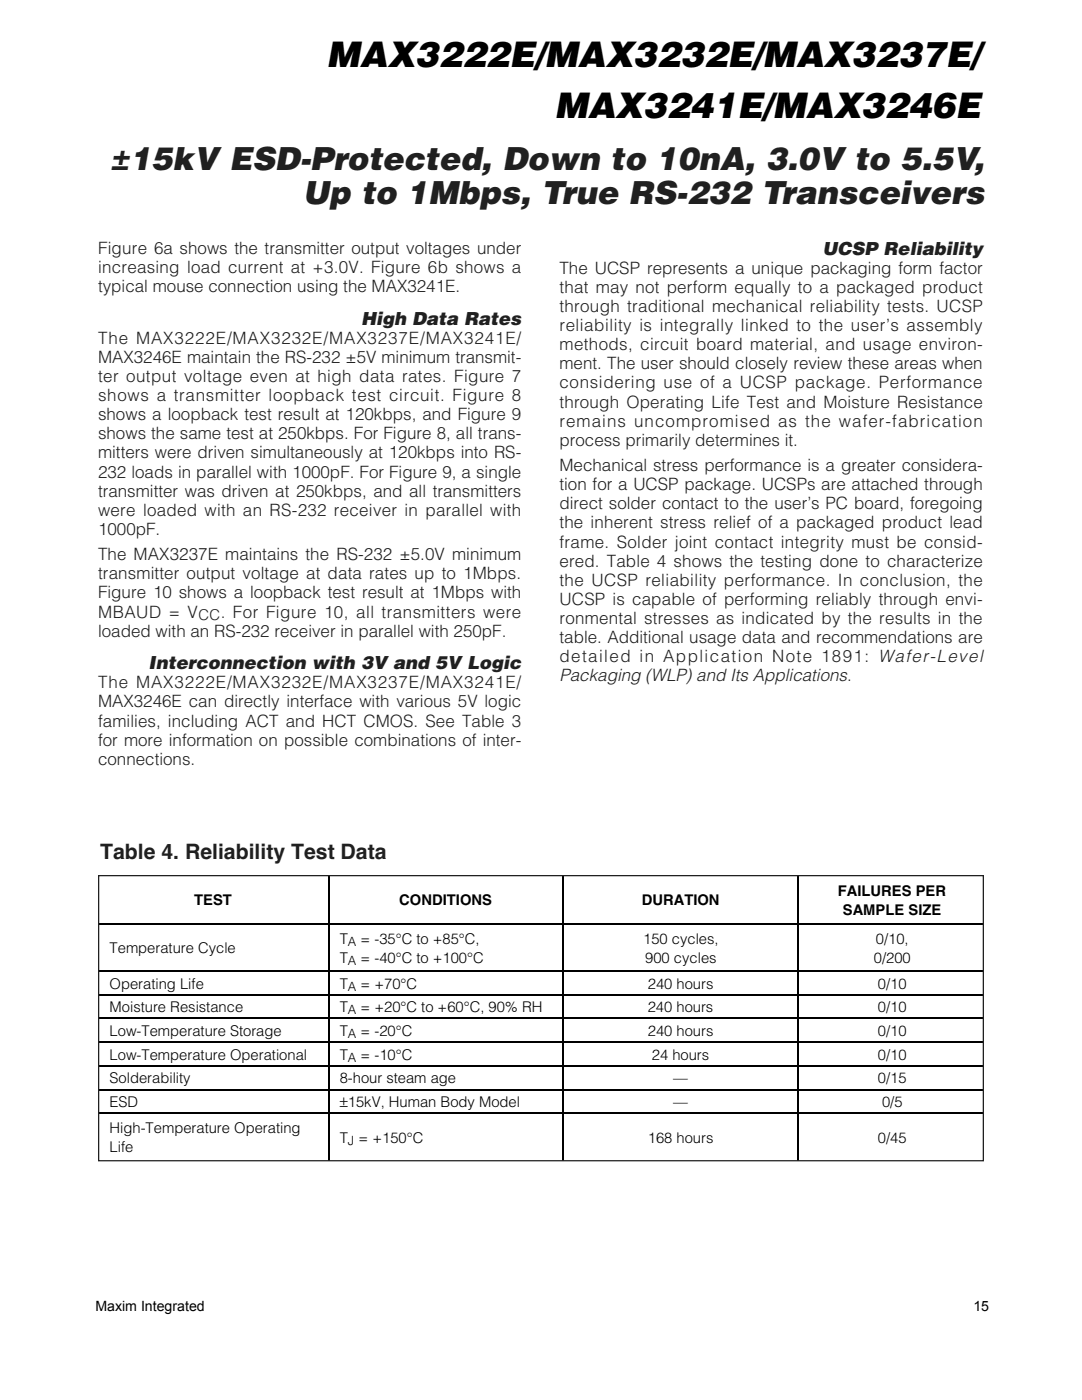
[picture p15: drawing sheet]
<svg xmlns="http://www.w3.org/2000/svg" width="216mm" height="279mm" viewBox="0 0 216 279" stroke-linecap="round" stroke-linejoin="round" font-family="sans-serif">
<defs><g id="words">
<g font-size="7.1">
<text x="65.1" y="13.3">MAX3222E/MAX3232E/MAX3237E/</text>
<text x="110.6" y="23.5">MAX3241E/MAX3246E</text>
</g>
<g font-size="6.4" fill="#231f20">
<text x="21.8" y="34">±15kV ESD-Protected, Down to 10nA, 3.0V to 5.5V,</text>
<text x="60.4" y="40.7">Up to 1Mbps, True RS-232 Transceivers</text>
</g>
<text font-size="4.2" fill="#231f20" x="20" y="171.4">Table 4. Reliability Test Data</text>
<g font-size="3.7" fill="#231f20">
<text x="164.1" y="50.9">UCSP Reliability</text>
<text x="72" y="64.8">High Data Rates</text>
<text x="29.7" y="133.6">Interconnection with 3V and 5V Logic</text>
</g>
<text font-size="3.5" fill="#231f20" x="111.6" y="135.9">Packaging (WLP) and Its Applications.</text>
<g font-size="3.4" fill="#231f20">
<text x="19.6" y="50.7">Figure 6a shows the transmitter output voltages under</text>
<text x="19.6" y="54.5">increasing load current at +3.0V. Figure 6b shows a</text>
<text x="19.6" y="58.3">typical mouse connection using the MAX3241E.</text>
<text x="111.6" y="54.7">The UCSP represents a unique packaging form factor</text>
<text x="111.6" y="58.5">that may not perform equally to a packaged product</text>
<text x="111.6" y="62.3">through traditional mechanical reliability tests. UCSP</text>
<text x="19.6" y="68.6">The MAX3222E/MAX3232E/MAX3237E/MAX3241E/</text>
<text x="111.6" y="66.1">reliability is integrally linked to the user’s assembly</text>
<text x="111.6" y="69.9">methods, circuit board material, and usage environ-</text>
<text x="19.6" y="72.4">MAX3246E maintain the RS-232 ±5V minimum transmit-</text>
<text x="19.6" y="76.3">ter output voltage even at high data rates. Figure 7</text>
<text x="111.6" y="73.7">ment. The user should closely review these areas when</text>
<text x="111.6" y="77.5">considering use of a UCSP package. Performance</text>
<text x="19.6" y="80.1">shows a transmitter loopback test circuit. Figure 8</text>
<text x="19.6" y="83.9">shows a loopback test result at 120kbps, and Figure 9</text>
<text x="111.6" y="81.3">through Operating Life Test and Moisture Resistance</text>
<text x="19.6" y="87.7">shows the same test at 250kbps. For Figure 8, all trans-</text>
<text x="111.6" y="85.1">remains uncompromised as the wafer-fabrication</text>
<text x="111.6" y="89">process primarily determines it.</text>
<text x="19.6" y="91.5">mitters were driven simultaneously at 120kbps into RS-</text>
<text x="19.6" y="95.3">232 loads in parallel with 1000pF. For Figure 9, a single</text>
<text x="111.6" y="94">Mechanical stress performance is a greater considera-</text>
<text x="19.6" y="99.1">transmitter was driven at 250kbps, and all transmitters</text>
<text x="111.6" y="97.8">tion for a UCSP package. UCSPs are attached through</text>
<text x="111.6" y="101.7">direct solder contact to the user’s PC board, foregoing</text>
<text x="19.6" y="102.9">were loaded with an RS-232 receiver in parallel with</text>
<text x="19.6" y="106.7">1000pF.</text>
<text x="111.6" y="105.5">the inherent stress relief of a packaged product lead</text>
<text x="19.6" y="111.8">The MAX3237E maintains the RS-232 ±5.0V minimum</text>
<text x="111.6" y="109.3">frame. Solder joint contact integrity must be consid-</text>
<text x="111.6" y="113.1">ered. Table 4 shows the testing done to characterize</text>
<text x="19.6" y="115.6">transmitter output voltage at data rates up to 1Mbps.</text>
<text x="19.6" y="119.4">Figure 10 shows a loopback test result at 1Mbps with</text>
<text x="111.6" y="116.9">the UCSP reliability performance. In conclusion, the</text>
<text x="19.6" y="123.2">MBAUD = V</text>
<text x="44" y="123.2">. For Figure 10, all transmitters were</text>
<text x="111.6" y="120.7">UCSP is capable of performing reliably through envi-</text>
<text x="111.6" y="124.5">ronmental stresses as indicated by the results in the</text>
<text x="19.6" y="127.1">loaded with an RS-232 receiver in parallel with 250pF.</text>
<text x="111.6" y="128.3">table. Additional usage data and recommendations are</text>
<text x="19.6" y="137.4">The MAX3222E/MAX3232E/MAX3237E/MAX3241E/</text>
<text x="111.6" y="132.1">detailed in Application Note 1891: Wafer-Level</text>
<text x="19.6" y="141.2">MAX3246E can directly interface with various 5V logic</text>
<text x="19.6" y="145">families, including ACT and HCT CMOS. See Table 3</text>
<text x="19.6" y="148.8">for more information on possible combinations of inter-</text>
<text x="19.6" y="152.6">connections.</text>
</g>
<text font-size="3" fill="#231f20" x="39.6" y="123.7">CC</text>
<g font-size="2.9">
<text x="167.2" y="178.8">FAILURES PER</text>
<text x="38.7" y="180.7">TEST</text>
<text x="79.7" y="180.7">CONDITIONS</text>
<text x="128" y="180.7">DURATION</text>
<text x="168.2" y="182.6">SAMPLE SIZE</text>
<text x="21.9" y="190.2">Temperature Cycle</text>
<text x="67.8" y="188.4">T</text>
<text x="72" y="188.4">= -35°C to +85°C,</text>
<text x="128.3" y="188.4">150 cycles,</text>
<text x="174.8" y="188.4">0/10,</text>
<text x="21.9" y="197.3">Operating Life</text>
<text x="67.8" y="197.3">T</text>
<text x="67.8" y="192.2">T</text>
<text x="72" y="197.3">= +70°C</text>
<text x="72" y="192.2">= -40°C to +100°C</text>
<text x="128.8" y="192.2">900 cycles</text>
<text x="129.3" y="197.3">240 hours</text>
<text x="174.4" y="192.2">0/200</text>
<text x="175.2" y="197.3">0/10</text>
<text x="21.9" y="202">Moisture Resistance</text>
<text x="67.8" y="202">T</text>
<text x="72" y="202">= +20°C to +60°C, 90% RH</text>
<text x="129.3" y="202">240 hours</text>
<text x="175.2" y="202">0/10</text>
<text x="21.9" y="206.8">Low-Temperature Storage</text>
<text x="67.8" y="206.8">T</text>
<text x="72" y="206.8">= -20°C</text>
<text x="129.3" y="206.8">240 hours</text>
<text x="175.2" y="206.8">0/10</text>
<text x="21.9" y="211.5">Low-Temperature Operational</text>
<text x="67.8" y="211.5">T</text>
<text x="72" y="211.5">= -10°C</text>
<text x="130.1" y="211.5">24 hours</text>
<text x="175.2" y="211.5">0/10</text>
<text x="21.9" y="216.2">Solderability</text>
<text x="21.9" y="220.9">ESD</text>
<text x="67.8" y="216.2">8-hour steam age</text>
<text x="67.8" y="220.9">±15kV, Human Body Model</text>
<text x="134.3" y="216.2">—</text>
<text x="134.3" y="220.9">—</text>
<text x="175.2" y="216.2">0/15</text>
<text x="176" y="220.9">0/5</text>
<text x="21.9" y="226.2">High-Temperature Operating</text>
<text x="21.9" y="229.9">Life</text>
<text x="67.8" y="228">T</text>
<text x="71.6" y="228">= +150°C</text>
<text x="129.3" y="228">168 hours</text>
<text x="175.2" y="228">0/45</text>
</g>
<g font-size="2.8">
<text x="19" y="261.6">Maxim Integrated</text>
<text x="194.2" y="261.6">15</text>
</g>
<g font-size="2.5">
<text x="69.4" y="188.8">A</text>
<text x="69.4" y="192.6">A</text>
<text x="69.4" y="197.7">A</text>
<text x="69.4" y="202.4">A</text>
<text x="69.4" y="207.2">A</text>
<text x="69.4" y="211.9">A</text>
<text x="69.4" y="228.4">J</text>
</g>
</g></defs>
<path d="M65.5 174.7h.2v.2h-.2zM112.3 174.7h.2v.2h-.2zM159.1 174.7h.2v.2h-.2zM65.5 231.5h.2v.2h-.2zM112.3 231.5h.2v.2h-.2zM159.1 231.5h.2v.2h-.2z" fill="#000"/>
<g fill="none" stroke="#000" stroke-width=".2">
<path d="M65.6 174.9v9.4M112.4 174.9v9.4M159.2 174.9v9.4M19.6 184.3h176.7M19.6 193.8h176.7M19.6 198.6h176.7M65.6 184.4v9.3M65.6 193.9v4.5M65.6 198.7v4.4M112.4 184.4v9.3M112.4 193.9v4.5M112.4 198.7v4.4"/>
<path d="M159.2 184.4v9.3M159.2 193.9v4.5M159.2 198.7v4.4M19.6 203.2h176.7M19.6 208h176.7M19.6 212.7h176.7M19.6 217.5h176.7M65.6 203.3v4.5M65.6 208.1v4.5M65.6 212.8v4.4M65.6 217.6v4.4M112.4 203.3v4.5"/>
<path d="M112.4 208.1v4.5M112.4 212.8v4.4M112.4 217.6v4.4M159.2 203.3v4.5M159.2 208.1v4.5M159.2 212.8v4.4M159.2 217.6v4.4M19.6 222.1h176.7M65.6 222.2v9.3M112.4 222.2v9.3M159.2 222.2v9.3"/>
</g>
<path d="M19.7 174.8h176.5v56.8h-176.5z" fill="none" stroke="#231f20" stroke-width=".25"/>
<use href="#words"/>
</svg>
